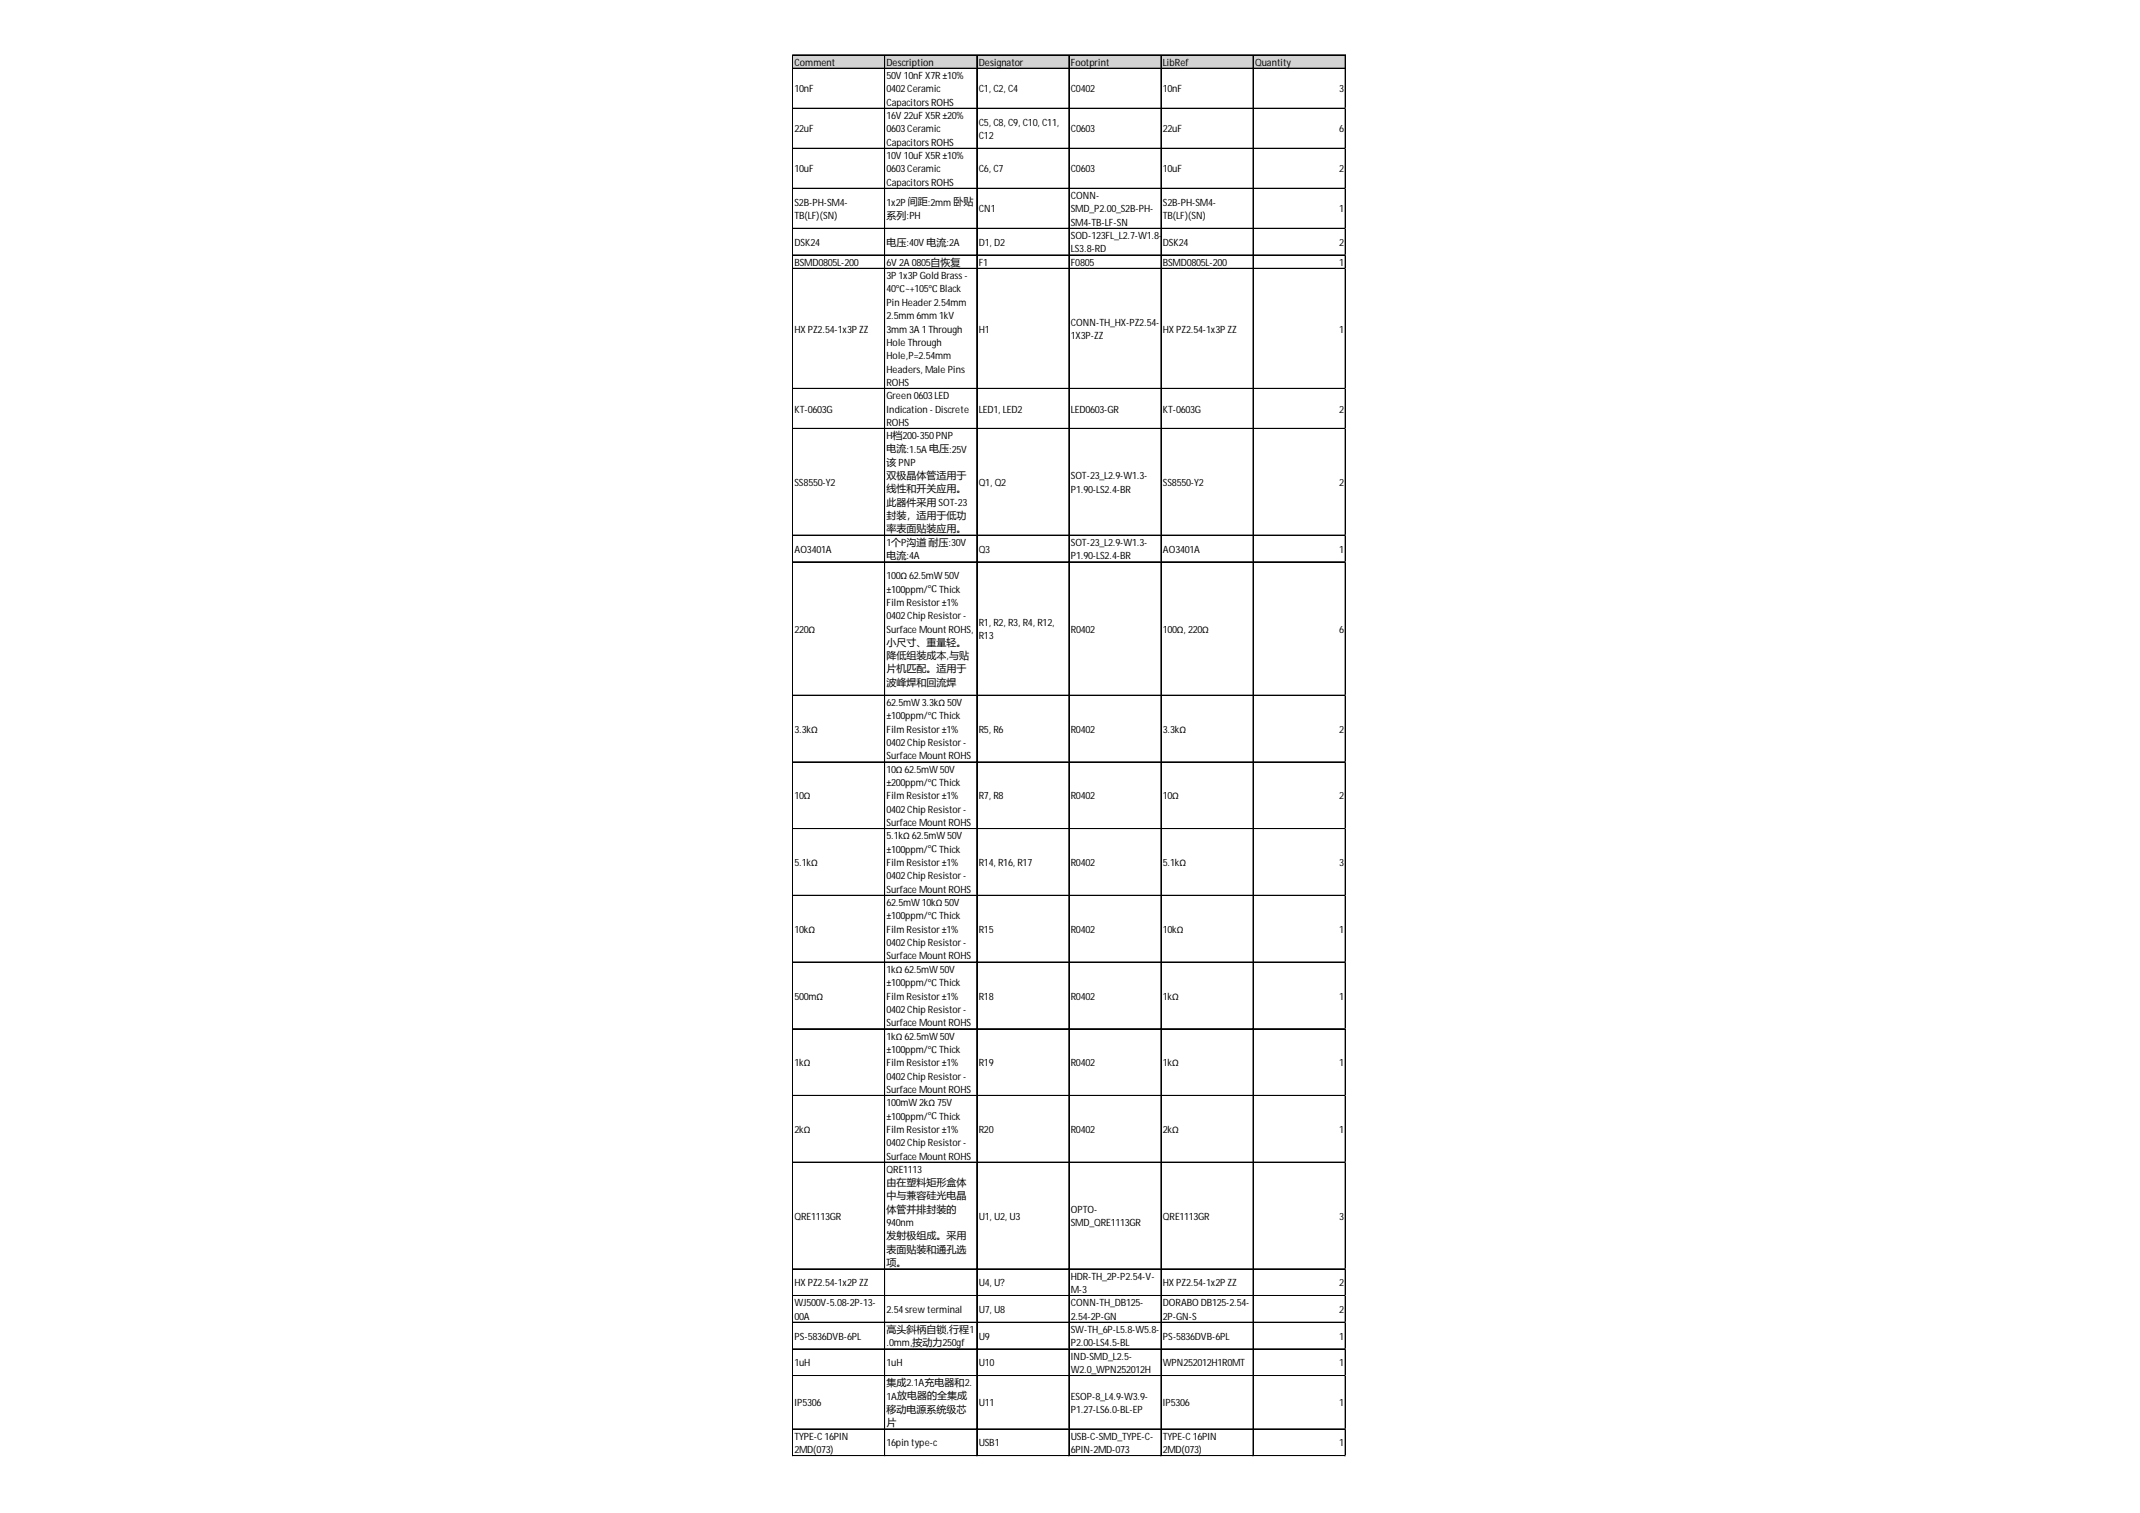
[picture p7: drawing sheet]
<svg xmlns="http://www.w3.org/2000/svg" width="297mm" height="210mm" viewBox="0 0 297 210" stroke-linecap="round" stroke-linejoin="round" font-family="sans-serif">
<defs><g id="words">
<g font-size="1.4">
<text x="110.3" y="9.1">Comment</text>
<text x="123.1" y="9.1">Description</text>
<text x="123.1" y="11">50V 10nF X7R ±10%</text>
<text x="135.8" y="9.1">Designator</text>
<text x="148.6" y="9.1">Footprint</text>
<text x="161.4" y="9.1">LibRef</text>
<text x="174.2" y="9.1">Quantity</text>
<text x="110.3" y="12.8">10nF</text>
<text x="123.1" y="12.8">0402Ceramic</text>
<text x="123.1" y="14.7">Capacitors ROHS</text>
<text x="123.1" y="16.5">16V 22uF X5R ±20%</text>
<text x="135.8" y="12.8">C1, C2, C4</text>
<text x="135.8" y="17.4">C5, C8, C9, C10, C11,</text>
<text x="148.6" y="12.8">C0402</text>
<text x="161.4" y="12.8">10nF</text>
<text x="185.9" y="12.8">3</text>
<text x="110.3" y="18.4">22uF</text>
<text x="110.3" y="23.9">10uF</text>
<text x="123.1" y="18.4">0603Ceramic</text>
<text x="123.1" y="20.2">Capacitors ROHS</text>
<text x="123.1" y="22.1">10V 10uF X5R ±10%</text>
<text x="123.1" y="23.9">0603Ceramic</text>
<text x="135.8" y="19.3">C12</text>
<text x="135.8" y="23.9">C6, C7</text>
<text x="148.6" y="18.4">C0603</text>
<text x="148.6" y="23.9">C0603</text>
<text x="161.4" y="18.4">22uF</text>
<text x="161.4" y="23.9">10uF</text>
<text x="185.9" y="18.4">6</text>
<text x="185.9" y="23.9">2</text>
<text x="110.3" y="28.5">S2B-PH-SM4-</text>
<text x="123.1" y="25.8">Capacitors ROHS</text>
<text x="123.1" y="28.5">1x2P 间距:2mm 卧贴</text>
<text x="135.8" y="29.5">CN1</text>
<text x="148.6" y="27.6">CONN-</text>
<text x="148.6" y="29.5">SMD_P2.00_S2B-PH-</text>
<text x="161.4" y="28.5">S2B-PH-SM4-</text>
<text x="185.9" y="29.5">1</text>
<text x="110.3" y="30.4">TB(LF)(SN)</text>
<text x="110.3" y="34.1">DSK24</text>
<text x="123.1" y="30.4">系列:PH</text>
<text x="123.1" y="34.1">电压:40V 电流:2A</text>
<text x="135.8" y="34.1">D1, D2</text>
<text x="148.6" y="31.3">SM4-TB-LF-SN</text>
<text x="148.6" y="33.2">SOD-123FL_L2.7-W1.8-</text>
<text x="148.6" y="35">LS3.8-RD</text>
<text x="161.4" y="30.4">TB(LF)(SN)</text>
<text x="161.4" y="34.1">DSK24</text>
<text x="185.9" y="34.1">2</text>
<text x="110.3" y="36.9">BSMD0805L-200</text>
<text x="123.1" y="36.9">6V 2A 0805自恢复</text>
<text x="123.1" y="38.7">3P 1x3P Gold Brass -</text>
<text x="123.1" y="40.6">40℃~+105℃ Black</text>
<text x="135.8" y="36.9">F1</text>
<text x="148.6" y="36.9">F0805</text>
<text x="161.4" y="36.9">BSMD0805L-200</text>
<text x="185.9" y="36.9">1</text>
<text x="110.3" y="46.1">HX PZ2.54-1x3P ZZ</text>
<text x="123.1" y="42.4">Pin Header 2.54mm</text>
<text x="123.1" y="44.3">2.5mm 6mm 1kV</text>
<text x="123.1" y="46.1">3mm 3A 1Through</text>
<text x="123.1" y="48">Hole Through</text>
<text x="135.8" y="46.1">H1</text>
<text x="148.6" y="45.2">CONN-TH_HX-PZ2.54-</text>
<text x="148.6" y="47.1">1X3P-ZZ</text>
<text x="161.4" y="46.1">HX PZ2.54-1x3P ZZ</text>
<text x="185.9" y="46.1">1</text>
<text x="123.1" y="49.8">Hole,P=2.54mm</text>
<text x="123.1" y="51.7">Headers, Male Pins</text>
<text x="123.1" y="53.5">ROHS</text>
<text x="110.3" y="57.2">KT-0603G</text>
<text x="123.1" y="55.4">Green 0603LED</text>
<text x="123.1" y="57.2">Indication - Discrete</text>
<text x="123.1" y="59.1">ROHS</text>
<text x="135.8" y="57.2">LED1, LED2</text>
<text x="148.6" y="57.2">LED0603-GR</text>
<text x="161.4" y="57.2">KT-0603G</text>
<text x="185.9" y="57.2">2</text>
<text x="123.1" y="60.9">H档200-350PNP</text>
<text x="123.1" y="62.7">电流:1.5A 电压:25V</text>
<text x="123.1" y="64.6">该 PNP</text>
<text x="110.3" y="67.4">SS8550-Y2</text>
<text x="123.1" y="66.4">双极晶体管适用于</text>
<text x="123.1" y="68.3">线性和开关应用。</text>
<text x="123.1" y="70.2">此器件采用 SOT-23</text>
<text x="135.8" y="67.4">Q1, Q2</text>
<text x="148.6" y="66.5">SOT-23_L2.9-W1.3-</text>
<text x="148.6" y="68.3">P1.90-LS2.4-BR</text>
<text x="161.4" y="67.4">SS8550-Y2</text>
<text x="185.9" y="67.4">2</text>
<text x="110.3" y="76.7">AO3401A</text>
<text x="123.1" y="72">封装，适用于低功</text>
<text x="123.1" y="73.9">率表面贴装应用。</text>
<text x="123.1" y="75.7">1个P沟道 耐压:30V</text>
<text x="123.1" y="77.6">电流:4A</text>
<text x="135.8" y="76.7">Q3</text>
<text x="148.6" y="75.7">SOT-23_L2.9-W1.3-</text>
<text x="148.6" y="77.6">P1.90-LS2.4-BR</text>
<text x="161.4" y="76.7">AO3401A</text>
<text x="185.9" y="76.7">1</text>
<text x="123.1" y="80.4">100Ω 62.5mW 50V</text>
<text x="123.1" y="82.2">±100ppm/℃ Thick</text>
<text x="110.3" y="87.8">220Ω</text>
<text x="123.1" y="84.1">Film Resistor ±1%</text>
<text x="123.1" y="85.9">0402Chip Resistor -</text>
<text x="123.1" y="87.8">Surface Mount ROHS,</text>
<text x="123.1" y="89.6">小尺寸、重量轻。</text>
<text x="135.8" y="86.8">R1, R2, R3, R4, R12,</text>
<text x="135.8" y="88.7">R13</text>
<text x="148.6" y="87.8">R0402</text>
<text x="161.4" y="87.8">100Ω, 220Ω</text>
<text x="185.9" y="87.8">6</text>
<text x="123.1" y="91.4">降低组装成本,与贴</text>
<text x="123.1" y="93.3">片机匹配。适用于</text>
<text x="123.1" y="95.1">波峰焊和回流焊</text>
<text x="110.3" y="101.7">3.3kΩ</text>
<text x="123.1" y="97.9">62.5mW 3.3kΩ 50V</text>
<text x="123.1" y="99.8">±100ppm/℃ Thick</text>
<text x="123.1" y="101.7">Film Resistor ±1%</text>
<text x="135.8" y="101.7">R5, R6</text>
<text x="148.6" y="101.7">R0402</text>
<text x="161.4" y="101.7">3.3kΩ</text>
<text x="185.9" y="101.7">2</text>
<text x="123.1" y="103.5">0402Chip Resistor -</text>
<text x="123.1" y="105.4">Surface Mount ROHS</text>
<text x="123.1" y="107.2">10Ω 62.5mW 50V</text>
<text x="110.3" y="110.9">10Ω</text>
<text x="123.1" y="109.1">±200ppm/℃ Thick</text>
<text x="123.1" y="110.9">Film Resistor ±1%</text>
<text x="123.1" y="112.8">0402Chip Resistor -</text>
<text x="135.8" y="110.9">R7, R8</text>
<text x="148.6" y="110.9">R0402</text>
<text x="161.4" y="110.9">10Ω</text>
<text x="185.9" y="110.9">2</text>
<text x="123.1" y="114.6">Surface Mount ROHS</text>
<text x="123.1" y="116.5">5.1kΩ 62.5mW 50V</text>
<text x="123.1" y="118.3">±100ppm/℃ Thick</text>
<text x="110.3" y="120.2">5.1kΩ</text>
<text x="123.1" y="120.2">Film Resistor ±1%</text>
<text x="123.1" y="122">0402Chip Resistor -</text>
<text x="123.1" y="123.9">Surface Mount ROHS</text>
<text x="123.1" y="125.7">62.5mW 10kΩ 50V</text>
<text x="135.8" y="120.2">R14, R16, R17</text>
<text x="148.6" y="120.2">R0402</text>
<text x="161.4" y="120.2">5.1kΩ</text>
<text x="185.9" y="120.2">3</text>
<text x="110.3" y="129.4">10kΩ</text>
<text x="123.1" y="127.6">±100ppm/℃ Thick</text>
<text x="123.1" y="129.4">Film Resistor ±1%</text>
<text x="123.1" y="131.3">0402Chip Resistor -</text>
<text x="135.8" y="129.4">R15</text>
<text x="148.6" y="129.4">R0402</text>
<text x="161.4" y="129.4">10kΩ</text>
<text x="185.9" y="129.4">1</text>
<text x="123.1" y="133.1">Surface Mount ROHS</text>
<text x="123.1" y="135">1kΩ 62.5mW 50V</text>
<text x="123.1" y="136.8">±100ppm/℃ Thick</text>
<text x="110.3" y="138.7">500mΩ</text>
<text x="123.1" y="138.7">Film Resistor ±1%</text>
<text x="123.1" y="140.5">0402Chip Resistor -</text>
<text x="123.1" y="142.4">Surface Mount ROHS</text>
<text x="135.8" y="138.7">R18</text>
<text x="148.6" y="138.7">R0402</text>
<text x="161.4" y="138.7">1kΩ</text>
<text x="185.9" y="138.7">1</text>
<text x="110.3" y="147.9">1kΩ</text>
<text x="123.1" y="144.2">1kΩ 62.5mW 50V</text>
<text x="123.1" y="146.1">±100ppm/℃ Thick</text>
<text x="123.1" y="147.9">Film Resistor ±1%</text>
<text x="123.1" y="149.8">0402Chip Resistor -</text>
<text x="135.8" y="147.9">R19</text>
<text x="148.6" y="147.9">R0402</text>
<text x="161.4" y="147.9">1kΩ</text>
<text x="185.9" y="147.9">1</text>
<text x="123.1" y="151.6">Surface Mount ROHS</text>
<text x="123.1" y="153.5">100mW 2kΩ 75V</text>
<text x="123.1" y="155.3">±100ppm/℃ Thick</text>
<text x="110.3" y="157.2">2kΩ</text>
<text x="123.1" y="157.2">Film Resistor ±1%</text>
<text x="123.1" y="159">0402Chip Resistor -</text>
<text x="123.1" y="160.9">Surface Mount ROHS</text>
<text x="135.8" y="157.2">R20</text>
<text x="148.6" y="157.2">R0402</text>
<text x="161.4" y="157.2">2kΩ</text>
<text x="185.9" y="157.2">1</text>
<text x="123.1" y="162.7">QRE1113</text>
<text x="123.1" y="164.5">由在塑料矩形盒体</text>
<text x="123.1" y="166.4">中与兼容硅光电晶</text>
<text x="110.3" y="169.2">QRE1113GR</text>
<text x="123.1" y="168.2">体管并排封装的</text>
<text x="123.1" y="170.1">940nm</text>
<text x="123.1" y="171.9">发射极组成。采用</text>
<text x="123.1" y="173.8">表面贴装和通孔选</text>
<text x="135.8" y="169.2">U1, U2, U3</text>
<text x="148.6" y="168.3">OPTO-</text>
<text x="148.6" y="170.1">SMD_QRE1113GR</text>
<text x="161.4" y="169.2">QRE1113GR</text>
<text x="185.9" y="169.2">3</text>
<text x="110.3" y="178.5">HX PZ2.54-1x2P ZZ</text>
<text x="123.1" y="175.6">项。</text>
<text x="135.8" y="178.5">U4, U?</text>
<text x="148.6" y="177.5">HDR-TH_2P-P2.54-V-</text>
<text x="148.6" y="179.4">M-3</text>
<text x="161.4" y="178.5">HX PZ2.54-1x2P ZZ</text>
<text x="185.9" y="178.5">2</text>
<text x="110.3" y="181.2">WJ500V-5.08-2P-13-</text>
<text x="110.3" y="183.1">00A</text>
<text x="110.3" y="185.9">PS-5836DVB-6PL</text>
<text x="123.1" y="182.2">2.54srew terminal</text>
<text x="123.1" y="184.9">高头斜柄自锁,行程1</text>
<text x="135.8" y="182.2">U7, U8</text>
<text x="135.8" y="185.9">U9</text>
<text x="148.6" y="181.2">CONN-TH_DB125-</text>
<text x="148.6" y="183.1">2.54-2P-GN</text>
<text x="148.6" y="184.9">SW-TH_6P-L5.8-W5.8-</text>
<text x="161.4" y="181.2">DORABO DB125-2.54-</text>
<text x="161.4" y="183.1">2P-GN-S</text>
<text x="161.4" y="185.9">PS-5836DVB-6PL</text>
<text x="185.9" y="182.2">2</text>
<text x="185.9" y="185.9">1</text>
<text x="110.3" y="189.6">1uH</text>
<text x="123.1" y="186.8">.0mm,按动力250gf</text>
<text x="123.1" y="189.6">1uH</text>
<text x="135.8" y="189.6">U10</text>
<text x="148.6" y="186.8">P2.00-LS4.5-BL</text>
<text x="148.6" y="188.6">IND-SMD_L2.5-</text>
<text x="148.6" y="190.5">W2.0_WPN252012H</text>
<text x="161.4" y="189.6">WPN252012H1R0MT</text>
<text x="185.9" y="189.6">1</text>
<text x="110.3" y="195.1">IP5306</text>
<text x="123.1" y="192.3">集成2.1A充电器和2.</text>
<text x="123.1" y="194.2">1A放电器的全集成</text>
<text x="123.1" y="196">移动电源系统级芯</text>
<text x="123.1" y="197.9">片</text>
<text x="135.8" y="195.1">U11</text>
<text x="148.6" y="194.2">ESOP-8_L4.9-W3.9-</text>
<text x="148.6" y="196">P1.27-LS6.0-BL-EP</text>
<text x="161.4" y="195.1">IP5306</text>
<text x="185.9" y="195.1">1</text>
<text x="110.3" y="199.7">TYPE-C 16PIN</text>
<text x="110.3" y="201.6">2MD(073)</text>
<text x="123.1" y="200.7">16pin type-c</text>
<text x="135.8" y="200.7">USB1</text>
<text x="148.6" y="199.7">USB-C-SMD_TYPE-C-</text>
<text x="148.6" y="201.6">6PIN-2MD-073</text>
<text x="161.4" y="199.7">TYPE-C 16PIN</text>
<text x="161.4" y="201.6">2MD(073)</text>
<text x="185.9" y="200.7">1</text>
</g>
</g></defs>
<path d="M110 7.7h76.7v1.9h-76.7z" fill="#d3d3d3"/>
<g fill="none" stroke="#000" stroke-width=".14">
<path d="M110 7.6v194.4M110.1 7.6h76.6M110.1 7.7h76.6M110.1 9.5h76.6M110.1 15h76.6M110.1 15.1h76.6M122.8 7.7v194.3M135.6 7.7v194.3M148.4 7.7v194.3M161.1 7.7v194.3M161.2 7.7v194.3M173.9 7.7v194.3"/>
<path d="M174 7.7v194.3M186.7 7.7v194.3M110.1 20.6h76.6M110.1 26.1h76.6M110.1 26.2h76.6M110.1 31.7h76.6M110.1 35.4h76.6M110.1 37.2h76.6M110.1 37.3h76.6M110.1 53.9h76.6M110.1 59.4h76.6M110.1 59.5h76.6"/>
<path d="M110.1 74.2h76.6M110.1 74.3h76.6M110.1 77.9h76.6M110.1 78h76.6M110.1 96.4h76.6M110.1 96.5h76.6M110.1 105.7h76.6M110.1 115h76.6M110.1 124.2h76.6M110.1 133.5h76.6M110.1 142.7h76.6M110.1 142.8h76.6"/>
<path d="M110.1 152h76.6M110.1 161.2h76.6M110.1 161.3h76.6M110.1 176h76.6M110.1 176.1h76.6M110.1 179.7h76.6M110.1 179.8h76.6M110.1 183.4h76.6M110.1 183.5h76.6M110.1 187.1h76.6M110.1 187.2h76.6M110.1 190.8h76.6"/>
<path d="M110.1 190.9h76.6M110.1 198.2h76.6M110.1 198.3h76.6M110.1 201.9h76.6M110.1 202h76.6"/>
</g>
<path d="M110 202v.1" fill="none" stroke="#d4d4d4" stroke-width=".14"/>
<path d="M110 202l.1 .1z" fill="#d4d4d4"/>
<path d="M122.8 202v.1" fill="none" stroke="#d4d4d4" stroke-width=".14"/>
<path d="M122.8 202l.1 .1z" fill="#d4d4d4"/>
<path d="M135.6 202v.1" fill="none" stroke="#d4d4d4" stroke-width=".14"/>
<path d="M135.6 202l.1 .1z" fill="#d4d4d4"/>
<path d="M148.4 202v.1" fill="none" stroke="#d4d4d4" stroke-width=".14"/>
<path d="M148.4 202v.1z" fill="#d4d4d4"/>
<path d="M161.1 202v.1" fill="none" stroke="#d4d4d4" stroke-width=".14"/>
<path d="M161.1 202l.1 .1z" fill="#d4d4d4"/>
<path d="M173.9 202v.1" fill="none" stroke="#d4d4d4" stroke-width=".14"/>
<path d="M173.9 202l.1 .1z" fill="#d4d4d4"/>
<path d="M186.7 202v.1" fill="none" stroke="#d4d4d4" stroke-width=".14"/>
<use href="#words"/>
</svg>
